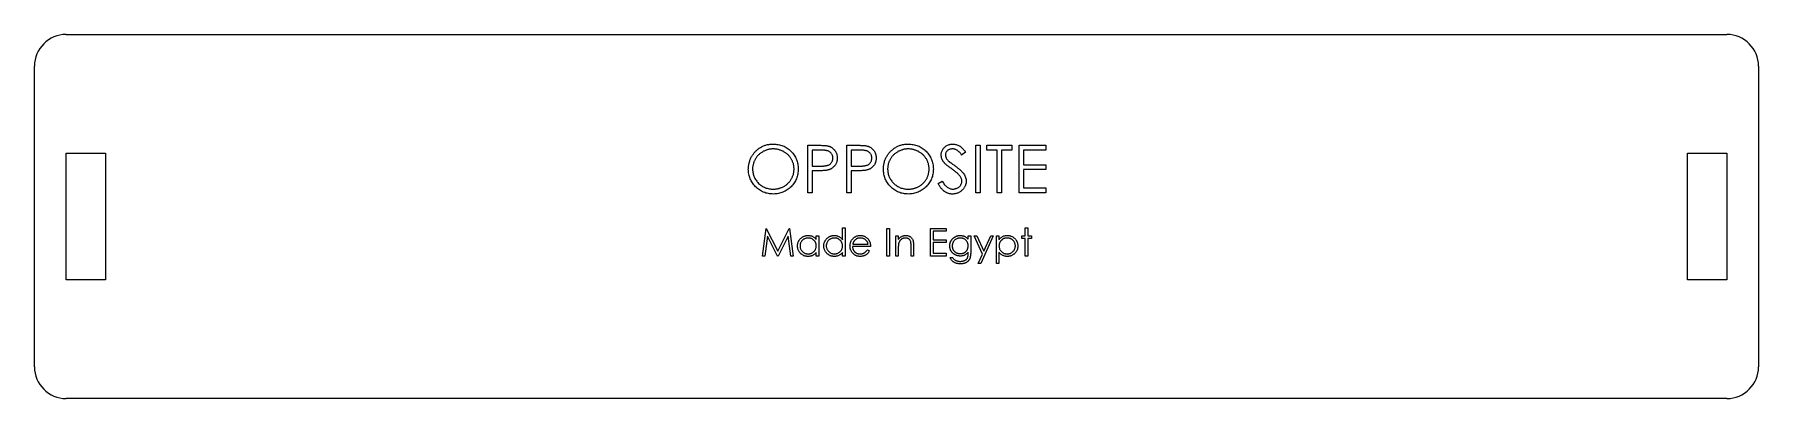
# Model space of a CAD drawing. Header units: millimetres. Extents: x -55 to 55, y -12 to 12.
import ezdxf

# ---------------------------------------------------------------- set-up
doc = ezdxf.new("R2010")
doc.units = ezdxf.units.MM

msp = doc.modelspace()

# ---------------------------------------------------------------- linework, layer by layer
at = {"color": 7, "linetype": 'Continuous', "lineweight": 25}
for p, q in [((-52.5, 11.5), (52.5, 11.5)), ((-54.5, -9.5), (-54.5, 9.5)), ((54.5, 9.5), (54.5, -9.5)), ((-5.6, 4.5), (-5.01, 4.5)), ((-5.6, 1.5), (-5.6, 4.5)), ((-3.13, 4.5), (-2.55, 4.5)), ((-3.13, 1.5), (-3.13, 4.5)), ((5.02, 4.5), (5.29, 4.5)), ((5.02, 1.5), (5.02, 4.5)), ((5.29, 4.5), (5.29, 1.5)), ((5.71, 4.5), (7.29, 4.5)), ((5.71, 4.19), (5.71, 4.5)), ((7.29, 4.5), (7.29, 4.19)), ((7.75, 4.5), (9.44, 4.5)), ((7.75, 1.5), (7.75, 4.5)), ((9.44, 4.5), (9.44, 4.19)), ((-52.5, 4), (-50, 4)), ((-52.5, -4), (-52.5, 4)), ((-50, 4), (-50, -4)), ((-4.78, 4.19), (-5.33, 4.19)), ((-5.33, 4.19), (-5.33, 3.19)), ((-2.32, 4.19), (-2.87, 4.19)), ((-2.87, 4.19), (-2.87, 3.19)), ((4.37, 4.07), (4.12, 3.88)), ((6.37, 4.19), (5.71, 4.19)), ((6.37, 1.5), (6.37, 4.19)), ((6.63, 4.19), (6.63, 1.5)), ((7.29, 4.19), (6.63, 4.19)), ((8.02, 4.19), (8.02, 3.27)), ((9.44, 4.19), (8.02, 4.19)), ((50, 4), (52.5, 4)), ((50, -4), (50, 4)), ((52.5, 4), (52.5, -4)), ((-5.33, 3.19), (-4.8, 3.19)), ((-5.33, 2.88), (-5.33, 1.5)), ((-5.11, 2.88), (-5.33, 2.88)), ((-2.87, 3.19), (-2.34, 3.19)), ((-2.87, 2.88), (-2.87, 1.5)), ((-2.65, 2.88), (-2.87, 2.88)), ((2.63, 2.08), (2.89, 2.23)), ((8.02, 3.27), (9.44, 3.27)), ((8.02, 2.96), (8.02, 1.81)), ((9.44, 2.96), (8.02, 2.96)), ((9.44, 3.27), (9.44, 2.96)), ((-5.33, 1.5), (-5.6, 1.5)), ((-2.87, 1.5), (-3.13, 1.5)), ((5.29, 1.5), (5.02, 1.5)), ((6.63, 1.5), (6.37, 1.5)), ((9.44, 1.5), (7.75, 1.5)), ((8.02, 1.81), (9.44, 1.81)), ((9.44, 1.81), (9.44, 1.5)), ((-8.48, -2.5), (-8.25, -0.75)), ((-8.25, -0.75), (-8.23, -0.75)), ((-8.23, -0.75), (-7.5, -2.19)), ((-7.5, -2.19), (-6.78, -0.75)), ((-6.78, -0.75), (-6.76, -0.75)), ((-6.76, -0.75), (-6.53, -2.5)), ((-3.41, -0.71), (-3.25, -0.71)), ((-3.41, -1.47), (-3.41, -0.71)), ((-3.25, -0.71), (-3.25, -2.5)), ((-0.61, -0.75), (-0.45, -0.75)), ((-0.61, -2.5), (-0.61, -0.75)), ((-0.45, -0.75), (-0.45, -2.5)), ((2.15, -0.75), (3.14, -0.75)), ((2.15, -2.5), (2.15, -0.75)), ((2.31, -0.93), (2.31, -1.47)), ((3.14, -0.93), (2.31, -0.93)), ((3.14, -0.75), (3.14, -0.93)), ((8.14, -0.71), (8.3, -0.71)), ((8.14, -1.22), (8.14, -0.71)), ((8.3, -0.71), (8.3, -1.22)), ((-8.16, -1.24), (-8.32, -2.5)), ((-7.52, -2.5), (-8.16, -1.24)), ((-6.85, -1.24), (-7.49, -2.5)), ((-6.69, -2.5), (-6.85, -1.24)), ((-5.07, -1.22), (-4.91, -1.22)), ((-5.07, -1.46), (-5.07, -1.22)), ((-4.91, -1.22), (-4.91, -2.5)), ((-1.64, -1.89), (-2.78, -1.89)), ((-2.77, -1.74), (-1.79, -1.74)), ((-1.84, -2.1), (-1.71, -2.17)), ((-0.04, -1.22), (0.11, -1.22)), ((-0.04, -2.5), (-0.04, -1.22)), ((0.11, -1.22), (0.11, -1.45)), ((0.11, -2.04), (0.11, -2.5)), ((0.92, -2.5), (0.92, -1.9)), ((1.08, -1.85), (1.08, -2.5)), ((2.31, -1.47), (3.14, -1.47)), ((2.31, -1.65), (2.31, -2.32)), ((3.14, -1.65), (2.31, -1.65)), ((3.14, -1.47), (3.14, -1.65)), ((4.53, -1.22), (4.69, -1.22)), ((4.53, -1.44), (4.53, -1.22)), ((4.69, -1.22), (4.69, -2.24)), ((4.91, -1.22), (5.08, -1.22)), ((5.43, -2.39), (4.91, -1.22)), ((5.08, -1.22), (5.52, -2.2)), ((6.12, -1.22), (5.34, -2.97)), ((5.52, -2.2), (5.96, -1.22)), ((5.96, -1.22), (6.12, -1.22)), ((6.33, -1.22), (6.48, -1.22)), ((6.33, -2.97), (6.33, -1.22)), ((6.48, -1.22), (6.48, -1.46)), ((7.92, -1.38), (7.92, -1.22)), ((7.92, -1.22), (8.14, -1.22)), ((8.14, -1.38), (7.92, -1.38)), ((8.14, -2.5), (8.14, -1.38)), ((8.3, -1.22), (8.53, -1.22)), ((8.3, -1.38), (8.3, -2.5)), ((8.53, -1.38), (8.3, -1.38)), ((8.53, -1.22), (8.53, -1.38)), ((-8.32, -2.5), (-8.48, -2.5)), ((-7.49, -2.5), (-7.52, -2.5)), ((-6.53, -2.5), (-6.69, -2.5)), ((-5.07, -2.5), (-5.07, -2.28)), ((-4.91, -2.5), (-5.07, -2.5)), ((-3.41, -2.5), (-3.41, -2.28)), ((-3.25, -2.5), (-3.41, -2.5)), ((-0.45, -2.5), (-0.61, -2.5)), ((0.11, -2.5), (-0.04, -2.5)), ((1.08, -2.5), (0.92, -2.5)), ((3.14, -2.5), (2.15, -2.5)), ((2.31, -2.32), (3.14, -2.32)), ((3.14, -2.32), (3.14, -2.5)), ((3.39, -2.59), (3.54, -2.59)), ((4.53, -2.32), (4.53, -2.25)), ((5.17, -2.97), (5.43, -2.39)), ((5.34, -2.97), (5.17, -2.97)), ((6.48, -2.97), (6.33, -2.97)), ((6.48, -2.27), (6.48, -2.97)), ((8.3, -2.5), (8.14, -2.5)), ((-50, -4), (-52.5, -4)), ((52.5, -4), (50, -4)), ((52.5, -11.5), (-52.5, -11.5))]:
    msp.add_line(p, q, dxfattribs=at)
for centre, start, end in [((-52.5, 9.5), 90, 180), ((52.5, 9.5), 0, 90), ((-52.5, -9.5), 180, 270), ((52.5, -9.5), 270, 0)]:
    msp.add_arc(centre, 2, start, end, dxfattribs=at)
for points, knots in [([(-9.37, 2.99), (-9.36, 3.02), (-9.36, 3.09), (-9.35, 3.2), (-9.34, 3.3), (-9.31, 3.4), (-9.28, 3.5), (-9.25, 3.6), (-9.21, 3.7), (-9.16, 3.79), (-9.1, 3.88), (-9.04, 3.96), (-8.98, 4.04), (-8.91, 4.12), (-8.84, 4.19), (-8.76, 4.25), (-8.68, 4.31), (-8.59, 4.37), (-8.5, 4.42), (-8.4, 4.46), (-8.31, 4.5), (-8.21, 4.53), (-8.11, 4.55), (-8.01, 4.56), (-7.91, 4.58), (-7.84, 4.58), (-7.81, 4.58)], [0, 0, 0, 0, 0.043209, 0.085873, 0.12812, 0.170152, 0.211918, 0.253753, 0.296006, 0.338443, 0.381015, 0.42282, 0.464089, 0.505126, 0.545975, 0.586985, 0.628339, 0.670084, 0.711992, 0.753039, 0.794049, 0.834886, 0.875498, 0.916547, 0.958004, 1, 1, 1, 1]), ([(-7.81, 4.58), (-7.75, 4.58), (-7.64, 4.57), (-7.48, 4.55), (-7.33, 4.52), (-7.18, 4.47), (-7.04, 4.4), (-6.91, 4.32), (-6.79, 4.23), (-6.67, 4.12), (-6.56, 4.01), (-6.47, 3.88), (-6.39, 3.75), (-6.32, 3.61), (-6.27, 3.47), (-6.24, 3.32), (-6.22, 3.16), (-6.21, 3.06), (-6.21, 3)], [0, 0, 0, 0, 0.06657, 0.130749, 0.193413, 0.254989, 0.316114, 0.377262, 0.439401, 0.502971, 0.566525, 0.628231, 0.689091, 0.749345, 0.81017, 0.87161, 0.934869, 1, 1, 1, 1]), ([(-5.01, 4.5), (-4.97, 4.5), (-4.89, 4.5), (-4.78, 4.5), (-4.68, 4.49), (-4.59, 4.49), (-4.51, 4.48), (-4.44, 4.48), (-4.38, 4.47), (-4.34, 4.46), (-4.32, 4.45)], [0, 0, 0, 0, 0.176956, 0.339055, 0.486318, 0.618781, 0.735619, 0.838742, 0.926457, 1, 1, 1, 1]), ([(-4.32, 4.45), (-4.3, 4.45), (-4.26, 4.44), (-4.2, 4.42), (-4.15, 4.39), (-4.09, 4.36), (-4.04, 4.32), (-4, 4.28), (-3.95, 4.24), (-3.91, 4.19), (-3.87, 4.14), (-3.84, 4.09), (-3.81, 4.03), (-3.79, 3.97), (-3.77, 3.91), (-3.76, 3.84), (-3.75, 3.77), (-3.75, 3.72), (-3.75, 3.7)], [0, 0, 0, 0, 0.062481, 0.12349, 0.183411, 0.243153, 0.302127, 0.36171, 0.421842, 0.482932, 0.544552, 0.605681, 0.66768, 0.729984, 0.794551, 0.860346, 0.928907, 1, 1, 1, 1]), ([(-2.55, 4.5), (-2.51, 4.5), (-2.43, 4.5), (-2.32, 4.5), (-2.22, 4.49), (-2.13, 4.49), (-2.05, 4.48), (-1.98, 4.48), (-1.92, 4.47), (-1.88, 4.46), (-1.86, 4.45)], [0, 0, 0, 0, 0.176956, 0.339055, 0.486318, 0.618781, 0.735619, 0.838742, 0.926457, 1, 1, 1, 1]), ([(-1.86, 4.45), (-1.84, 4.45), (-1.8, 4.44), (-1.74, 4.42), (-1.69, 4.39), (-1.63, 4.36), (-1.58, 4.32), (-1.53, 4.28), (-1.49, 4.24), (-1.45, 4.19), (-1.41, 4.14), (-1.38, 4.09), (-1.35, 4.03), (-1.33, 3.97), (-1.31, 3.91), (-1.3, 3.84), (-1.29, 3.77), (-1.29, 3.72), (-1.29, 3.7)], [0, 0, 0, 0, 0.062481, 0.12349, 0.183411, 0.243153, 0.302127, 0.36171, 0.421842, 0.482932, 0.544552, 0.605681, 0.66768, 0.729984, 0.794551, 0.860346, 0.928907, 1, 1, 1, 1]), ([(-0.83, 2.99), (-0.83, 3.02), (-0.83, 3.09), (-0.81, 3.2), (-0.8, 3.3), (-0.78, 3.4), (-0.75, 3.5), (-0.71, 3.6), (-0.67, 3.7), (-0.62, 3.79), (-0.57, 3.88), (-0.51, 3.96), (-0.44, 4.04), (-0.37, 4.12), (-0.3, 4.19), (-0.22, 4.25), (-0.14, 4.31), (-0.05, 4.37), (0.04, 4.42), (0.13, 4.46), (0.23, 4.5), (0.33, 4.53), (0.42, 4.55), (0.52, 4.56), (0.63, 4.58), (0.7, 4.58), (0.73, 4.58)], [0, 0, 0, 0, 0.043209, 0.085873, 0.12812, 0.170152, 0.211918, 0.253753, 0.296006, 0.338443, 0.381015, 0.42282, 0.464089, 0.505126, 0.545975, 0.586985, 0.628339, 0.670084, 0.711992, 0.753039, 0.794049, 0.834886, 0.875498, 0.916547, 0.958004, 1, 1, 1, 1]), ([(0.73, 4.58), (0.79, 4.58), (0.9, 4.57), (1.06, 4.55), (1.21, 4.52), (1.36, 4.47), (1.5, 4.4), (1.63, 4.32), (1.75, 4.23), (1.87, 4.12), (1.98, 4.01), (2.07, 3.88), (2.15, 3.75), (2.21, 3.61), (2.27, 3.47), (2.3, 3.32), (2.32, 3.16), (2.33, 3.06), (2.33, 3)], [0, 0, 0, 0, 0.06657, 0.130749, 0.193413, 0.254989, 0.316114, 0.377262, 0.439401, 0.502971, 0.566525, 0.628231, 0.689091, 0.749345, 0.81017, 0.87161, 0.934869, 1, 1, 1, 1]), ([(2.83, 3.88), (2.83, 3.91), (2.83, 3.97), (2.85, 4.06), (2.88, 4.15), (2.92, 4.23), (2.97, 4.31), (3.04, 4.38), (3.11, 4.44), (3.19, 4.49), (3.28, 4.53), (3.37, 4.56), (3.47, 4.57), (3.53, 4.58), (3.57, 4.58)], [0, 0, 0, 0, 0.0837854, 0.1657799, 0.24628, 0.3274609, 0.408797, 0.4897152, 0.571376, 0.6555233, 0.7410195, 0.8265468, 0.9119889, 1, 1, 1, 1]), ([(3.57, 4.58), (3.6, 4.58), (3.67, 4.57), (3.78, 4.55), (3.87, 4.52), (3.95, 4.48), (4.02, 4.44), (4.07, 4.4), (4.11, 4.36), (4.16, 4.31), (4.21, 4.26), (4.26, 4.2), (4.32, 4.14), (4.35, 4.09), (4.37, 4.07)], [0, 0, 0, 0, 0.107233, 0.213252, 0.31883, 0.426794, 0.483646, 0.543604, 0.608308, 0.677127, 0.750686, 0.828713, 0.91219, 1, 1, 1, 1]), ([(-7.79, 4.27), (-7.82, 4.27), (-7.88, 4.27), (-7.96, 4.26), (-8.05, 4.25), (-8.13, 4.23), (-8.21, 4.2), (-8.29, 4.17), (-8.37, 4.14), (-8.44, 4.1), (-8.52, 4.05), (-8.59, 4.01), (-8.66, 3.95), (-8.72, 3.9), (-8.78, 3.84), (-8.83, 3.77), (-8.88, 3.71), (-8.92, 3.64), (-8.96, 3.56), (-9, 3.49), (-9.03, 3.41), (-9.05, 3.33), (-9.07, 3.25), (-9.09, 3.16), (-9.1, 3.08), (-9.1, 3.02), (-9.1, 2.99)], [0, 0, 0, 0, 0.042023, 0.083645, 0.124984, 0.166247, 0.207702, 0.249631, 0.291742, 0.334743, 0.37746, 0.419556, 0.461044, 0.502096, 0.542891, 0.583801, 0.624864, 0.666225, 0.707399, 0.748557, 0.789655, 0.83074, 0.87207, 0.913993, 0.956498, 1, 1, 1, 1]), ([(-6.48, 3), (-6.48, 3.03), (-6.48, 3.09), (-6.49, 3.17), (-6.5, 3.26), (-6.52, 3.34), (-6.55, 3.42), (-6.58, 3.49), (-6.61, 3.57), (-6.65, 3.64), (-6.7, 3.71), (-6.75, 3.78), (-6.8, 3.84), (-6.86, 3.9), (-6.92, 3.95), (-6.99, 4.01), (-7.06, 4.05), (-7.13, 4.1), (-7.21, 4.14), (-7.29, 4.17), (-7.37, 4.2), (-7.45, 4.23), (-7.54, 4.25), (-7.62, 4.26), (-7.71, 4.27), (-7.77, 4.27), (-7.79, 4.27)], [0, 0, 0, 0, 0.042915, 0.08513, 0.126473, 0.167453, 0.207976, 0.248249, 0.28875, 0.32967, 0.370537, 0.411129, 0.451819, 0.492406, 0.533486, 0.575263, 0.617441, 0.660672, 0.70394, 0.746868, 0.789079, 0.831104, 0.873238, 0.915166, 0.957381, 1, 1, 1, 1]), ([(-4.8, 3.19), (-4.78, 3.19), (-4.73, 3.19), (-4.66, 3.19), (-4.59, 3.19), (-4.53, 3.2), (-4.47, 3.21), (-4.42, 3.22), (-4.38, 3.23), (-4.32, 3.24), (-4.27, 3.27), (-4.2, 3.31), (-4.15, 3.36), (-4.1, 3.42), (-4.07, 3.48), (-4.04, 3.55), (-4.02, 3.62), (-4.02, 3.67), (-4.02, 3.69)], [0, 0, 0, 0, 0.072538, 0.140034, 0.202496, 0.260575, 0.313228, 0.361583, 0.404878, 0.444127, 0.5164, 0.586507, 0.655085, 0.724384, 0.793974, 0.861638, 0.930111, 1, 1, 1, 1]), ([(-4.02, 3.69), (-4.02, 3.72), (-4.02, 3.77), (-4.04, 3.84), (-4.07, 3.9), (-4.1, 3.97), (-4.15, 4.02), (-4.2, 4.07), (-4.26, 4.11), (-4.32, 4.14), (-4.37, 4.15), (-4.41, 4.16), (-4.46, 4.17), (-4.51, 4.18), (-4.57, 4.19), (-4.63, 4.19), (-4.7, 4.19), (-4.75, 4.19), (-4.78, 4.19)], [0, 0, 0, 0, 0.070044, 0.139238, 0.208197, 0.279173, 0.349987, 0.418354, 0.48761, 0.557411, 0.59533, 0.637964, 0.685913, 0.738185, 0.796103, 0.858517, 0.926658, 1, 1, 1, 1]), ([(-3.75, 3.7), (-3.75, 3.67), (-3.75, 3.62), (-3.76, 3.55), (-3.77, 3.48), (-3.79, 3.42), (-3.81, 3.36), (-3.84, 3.3), (-3.87, 3.25), (-3.91, 3.2), (-3.95, 3.15), (-4, 3.11), (-4.05, 3.07), (-4.1, 3.03), (-4.16, 3), (-4.22, 2.97), (-4.28, 2.95), (-4.33, 2.94), (-4.35, 2.93)], [0, 0, 0, 0, 0.070119, 0.137192, 0.202016, 0.264631, 0.326117, 0.38601, 0.445812, 0.505298, 0.564633, 0.624283, 0.683902, 0.743953, 0.805388, 0.868388, 0.933084, 1, 1, 1, 1]), ([(-2.34, 3.19), (-2.31, 3.19), (-2.26, 3.19), (-2.19, 3.19), (-2.13, 3.19), (-2.07, 3.2), (-2.01, 3.21), (-1.96, 3.22), (-1.92, 3.23), (-1.86, 3.24), (-1.8, 3.27), (-1.74, 3.31), (-1.69, 3.36), (-1.64, 3.42), (-1.6, 3.48), (-1.58, 3.55), (-1.56, 3.62), (-1.56, 3.67), (-1.56, 3.69)], [0, 0, 0, 0, 0.072538, 0.140034, 0.202496, 0.260575, 0.313228, 0.361583, 0.404878, 0.444127, 0.5164, 0.586507, 0.655085, 0.724384, 0.793974, 0.861638, 0.930111, 1, 1, 1, 1]), ([(-1.56, 3.69), (-1.56, 3.72), (-1.56, 3.77), (-1.58, 3.84), (-1.6, 3.9), (-1.64, 3.97), (-1.69, 4.02), (-1.74, 4.07), (-1.8, 4.11), (-1.85, 4.14), (-1.9, 4.15), (-1.95, 4.16), (-1.99, 4.17), (-2.05, 4.18), (-2.11, 4.19), (-2.17, 4.19), (-2.24, 4.19), (-2.29, 4.19), (-2.32, 4.19)], [0, 0, 0, 0, 0.070044, 0.139238, 0.208197, 0.279173, 0.349987, 0.418354, 0.48761, 0.557411, 0.59533, 0.637964, 0.685913, 0.738185, 0.796103, 0.858517, 0.926658, 1, 1, 1, 1]), ([(-1.29, 3.7), (-1.29, 3.67), (-1.29, 3.62), (-1.3, 3.55), (-1.31, 3.48), (-1.33, 3.42), (-1.35, 3.36), (-1.38, 3.3), (-1.41, 3.25), (-1.45, 3.2), (-1.49, 3.15), (-1.53, 3.11), (-1.58, 3.07), (-1.64, 3.03), (-1.69, 3), (-1.76, 2.97), (-1.82, 2.95), (-1.86, 2.94), (-1.89, 2.93)], [0, 0, 0, 0, 0.070119, 0.137192, 0.202016, 0.264631, 0.326117, 0.38601, 0.445812, 0.505298, 0.564633, 0.624283, 0.683902, 0.743953, 0.805388, 0.868388, 0.933084, 1, 1, 1, 1]), ([(0.74, 4.27), (0.72, 4.27), (0.66, 4.27), (0.57, 4.26), (0.49, 4.25), (0.41, 4.23), (0.33, 4.2), (0.25, 4.17), (0.17, 4.14), (0.09, 4.1), (0.02, 4.05), (-0.05, 4.01), (-0.12, 3.95), (-0.18, 3.9), (-0.24, 3.84), (-0.29, 3.77), (-0.34, 3.71), (-0.39, 3.64), (-0.43, 3.56), (-0.46, 3.49), (-0.49, 3.41), (-0.52, 3.33), (-0.53, 3.25), (-0.55, 3.16), (-0.56, 3.08), (-0.56, 3.02), (-0.56, 2.99)], [0, 0, 0, 0, 0.042023, 0.083645, 0.124984, 0.166247, 0.207702, 0.249631, 0.291742, 0.334743, 0.37746, 0.419556, 0.461044, 0.502096, 0.542891, 0.583801, 0.624864, 0.666225, 0.707399, 0.748557, 0.789655, 0.83074, 0.87207, 0.913993, 0.956498, 1, 1, 1, 1]), ([(2.06, 3), (2.06, 3.03), (2.06, 3.09), (2.05, 3.17), (2.03, 3.26), (2.02, 3.34), (1.99, 3.42), (1.96, 3.49), (1.93, 3.57), (1.89, 3.64), (1.84, 3.71), (1.79, 3.78), (1.74, 3.84), (1.68, 3.9), (1.62, 3.95), (1.55, 4.01), (1.48, 4.05), (1.4, 4.1), (1.33, 4.14), (1.25, 4.17), (1.17, 4.2), (1.08, 4.23), (1, 4.25), (0.92, 4.26), (0.83, 4.27), (0.77, 4.27), (0.74, 4.27)], [0, 0, 0, 0, 0.042915, 0.08513, 0.126473, 0.167453, 0.207976, 0.248249, 0.28875, 0.32967, 0.370537, 0.411129, 0.451819, 0.492406, 0.533486, 0.575263, 0.617441, 0.660672, 0.70394, 0.746868, 0.789079, 0.831104, 0.873238, 0.915166, 0.957381, 1, 1, 1, 1]), ([(2.99, 3.42), (2.98, 3.44), (2.96, 3.47), (2.92, 3.53), (2.89, 3.58), (2.87, 3.64), (2.85, 3.7), (2.84, 3.76), (2.83, 3.82), (2.83, 3.86), (2.83, 3.88)], [0, 0, 0, 0, 0.133507, 0.262559, 0.388264, 0.512667, 0.633722, 0.755394, 0.877553, 1, 1, 1, 1]), ([(3.49, 3.01), (3.45, 3.03), (3.39, 3.08), (3.31, 3.14), (3.23, 3.2), (3.17, 3.25), (3.11, 3.3), (3.06, 3.34), (3.03, 3.38), (3, 3.41), (2.99, 3.42)], [0, 0, 0, 0, 0.181535, 0.347082, 0.495568, 0.628357, 0.74552, 0.845831, 0.930782, 1, 1, 1, 1]), ([(3.54, 4.27), (3.51, 4.27), (3.45, 4.27), (3.36, 4.24), (3.28, 4.21), (3.22, 4.16), (3.16, 4.1), (3.12, 4.04), (3.1, 3.97), (3.1, 3.92), (3.1, 3.89)], [0, 0, 0, 0, 0.143073, 0.275903, 0.402371, 0.528414, 0.650356, 0.765895, 0.880774, 1, 1, 1, 1]), ([(3.1, 3.89), (3.1, 3.87), (3.1, 3.84), (3.11, 3.79), (3.12, 3.75), (3.14, 3.7), (3.16, 3.65), (3.2, 3.6), (3.24, 3.55), (3.28, 3.52), (3.29, 3.5)], [0, 0, 0, 0, 0.107285, 0.214746, 0.322939, 0.434116, 0.553412, 0.686073, 0.834256, 1, 1, 1, 1]), ([(3.29, 3.5), (3.3, 3.5), (3.32, 3.48), (3.34, 3.46), (3.38, 3.43), (3.43, 3.4), (3.48, 3.36), (3.55, 3.31), (3.62, 3.26), (3.67, 3.22), (3.7, 3.2)], [0, 0, 0, 0, 0.052594, 0.124952, 0.218094, 0.333502, 0.468789, 0.624938, 0.801683, 1, 1, 1, 1]), ([(4.12, 3.88), (4.11, 3.9), (4.08, 3.94), (4.04, 3.99), (4, 4.04), (3.96, 4.08), (3.92, 4.11), (3.88, 4.15), (3.85, 4.17), (3.8, 4.2), (3.75, 4.23), (3.68, 4.25), (3.61, 4.27), (3.56, 4.27), (3.54, 4.27)], [0, 0, 0, 0, 0.098469, 0.189629, 0.274184, 0.352183, 0.423199, 0.488551, 0.548473, 0.60144, 0.701198, 0.799592, 0.898545, 1, 1, 1, 1]), ([(-7.78, 1.42), (-7.84, 1.42), (-7.95, 1.43), (-8.1, 1.45), (-8.25, 1.48), (-8.4, 1.53), (-8.54, 1.6), (-8.67, 1.68), (-8.79, 1.77), (-8.91, 1.88), (-9.02, 1.99), (-9.11, 2.12), (-9.19, 2.25), (-9.25, 2.38), (-9.3, 2.53), (-9.34, 2.67), (-9.36, 2.83), (-9.36, 2.93), (-9.37, 2.99)], [0, 0, 0, 0, 0.065819, 0.129747, 0.192072, 0.253459, 0.31457, 0.37628, 0.439026, 0.503267, 0.567493, 0.629705, 0.691, 0.751452, 0.812004, 0.87315, 0.935635, 1, 1, 1, 1]), ([(-9.1, 2.99), (-9.1, 2.94), (-9.09, 2.86), (-9.07, 2.73), (-9.05, 2.61), (-9, 2.5), (-8.95, 2.39), (-8.88, 2.29), (-8.8, 2.19), (-8.72, 2.09), (-8.62, 2.01), (-8.52, 1.93), (-8.41, 1.87), (-8.29, 1.82), (-8.18, 1.78), (-8.05, 1.75), (-7.93, 1.73), (-7.84, 1.73), (-7.79, 1.73)], [0, 0, 0, 0, 0.064504, 0.126899, 0.187747, 0.24815, 0.308586, 0.369583, 0.431827, 0.49618, 0.560668, 0.623504, 0.68526, 0.746537, 0.808327, 0.870486, 0.934317, 1, 1, 1, 1]), ([(-7.79, 1.73), (-7.76, 1.73), (-7.71, 1.73), (-7.62, 1.74), (-7.53, 1.75), (-7.45, 1.77), (-7.37, 1.8), (-7.28, 1.82), (-7.21, 1.86), (-7.13, 1.9), (-7.05, 1.94), (-6.98, 1.99), (-6.92, 2.04), (-6.86, 2.1), (-6.8, 2.15), (-6.74, 2.22), (-6.7, 2.28), (-6.65, 2.36), (-6.61, 2.43), (-6.58, 2.5), (-6.55, 2.58), (-6.52, 2.66), (-6.5, 2.74), (-6.49, 2.83), (-6.48, 2.91), (-6.48, 2.97), (-6.48, 3)], [0, 0, 0, 0, 0.043633, 0.086538, 0.129177, 0.171436, 0.213416, 0.255266, 0.297369, 0.339941, 0.382347, 0.423953, 0.464871, 0.505572, 0.546003, 0.586568, 0.627065, 0.668271, 0.709549, 0.750428, 0.791096, 0.832027, 0.873136, 0.914611, 0.956956, 1, 1, 1, 1]), ([(-6.21, 3), (-6.21, 2.95), (-6.22, 2.84), (-6.24, 2.68), (-6.27, 2.53), (-6.32, 2.39), (-6.39, 2.25), (-6.47, 2.12), (-6.56, 2), (-6.67, 1.88), (-6.78, 1.77), (-6.91, 1.68), (-7.04, 1.6), (-7.18, 1.54), (-7.32, 1.48), (-7.47, 1.45), (-7.62, 1.43), (-7.73, 1.42), (-7.78, 1.42)], [0, 0, 0, 0, 0.065227, 0.128569, 0.19032, 0.251378, 0.312388, 0.373789, 0.436431, 0.500567, 0.564687, 0.627136, 0.688455, 0.749246, 0.810155, 0.871671, 0.934773, 1, 1, 1, 1]), ([(-4.35, 2.93), (-4.37, 2.93), (-4.41, 2.92), (-4.48, 2.91), (-4.56, 2.9), (-4.65, 2.9), (-4.75, 2.89), (-4.86, 2.89), (-4.98, 2.88), (-5.07, 2.88), (-5.11, 2.88)], [0, 0, 0, 0, 0.0751731, 0.1647463, 0.2680169, 0.3859119, 0.5177895, 0.663691, 0.8244132, 1, 1, 1, 1]), ([(-1.89, 2.93), (-1.91, 2.93), (-1.95, 2.92), (-2.01, 2.91), (-2.09, 2.9), (-2.18, 2.9), (-2.28, 2.89), (-2.4, 2.89), (-2.52, 2.88), (-2.61, 2.88), (-2.65, 2.88)], [0, 0, 0, 0, 0.075173, 0.164746, 0.268017, 0.385912, 0.517789, 0.663691, 0.824413, 1, 1, 1, 1]), ([(0.75, 1.42), (0.7, 1.42), (0.59, 1.43), (0.44, 1.45), (0.28, 1.48), (0.14, 1.53), (0, 1.6), (-0.13, 1.68), (-0.25, 1.77), (-0.37, 1.88), (-0.48, 1.99), (-0.57, 2.12), (-0.65, 2.25), (-0.71, 2.38), (-0.77, 2.53), (-0.8, 2.67), (-0.82, 2.83), (-0.83, 2.93), (-0.83, 2.99)], [0, 0, 0, 0, 0.065819, 0.129747, 0.192072, 0.253459, 0.31457, 0.37628, 0.439026, 0.503267, 0.567493, 0.629705, 0.691, 0.751452, 0.812004, 0.87315, 0.935635, 1, 1, 1, 1]), ([(-0.56, 2.99), (-0.56, 2.94), (-0.55, 2.86), (-0.54, 2.73), (-0.51, 2.61), (-0.46, 2.5), (-0.41, 2.39), (-0.34, 2.29), (-0.27, 2.19), (-0.18, 2.09), (-0.08, 2.01), (0.02, 1.93), (0.13, 1.87), (0.24, 1.82), (0.36, 1.78), (0.49, 1.75), (0.61, 1.73), (0.7, 1.73), (0.74, 1.73)], [0, 0, 0, 0, 0.064504, 0.126899, 0.187747, 0.24815, 0.308586, 0.369583, 0.431827, 0.49618, 0.560668, 0.623504, 0.68526, 0.746537, 0.808327, 0.870486, 0.934317, 1, 1, 1, 1]), ([(0.74, 1.73), (0.77, 1.73), (0.83, 1.73), (0.92, 1.74), (1.01, 1.75), (1.09, 1.77), (1.17, 1.8), (1.25, 1.82), (1.33, 1.86), (1.41, 1.9), (1.48, 1.94), (1.55, 1.99), (1.62, 2.04), (1.68, 2.1), (1.74, 2.15), (1.79, 2.22), (1.84, 2.28), (1.89, 2.36), (1.93, 2.43), (1.96, 2.5), (1.99, 2.58), (2.02, 2.66), (2.03, 2.74), (2.05, 2.83), (2.06, 2.91), (2.06, 2.97), (2.06, 3)], [0, 0, 0, 0, 0.043633, 0.086538, 0.129177, 0.171436, 0.213416, 0.255266, 0.297369, 0.339941, 0.382347, 0.423953, 0.464871, 0.505572, 0.546003, 0.586568, 0.627065, 0.668271, 0.709549, 0.750428, 0.791096, 0.832027, 0.873136, 0.914611, 0.956956, 1, 1, 1, 1]), ([(2.33, 3), (2.33, 2.95), (2.32, 2.84), (2.3, 2.68), (2.27, 2.53), (2.22, 2.39), (2.15, 2.25), (2.07, 2.12), (1.98, 2), (1.87, 1.88), (1.76, 1.77), (1.63, 1.68), (1.5, 1.6), (1.36, 1.54), (1.22, 1.48), (1.07, 1.45), (0.91, 1.43), (0.81, 1.42), (0.75, 1.42)], [0, 0, 0, 0, 0.065227, 0.128569, 0.19032, 0.251378, 0.312388, 0.373789, 0.436431, 0.500567, 0.564687, 0.627136, 0.688455, 0.749246, 0.810155, 0.871671, 0.934773, 1, 1, 1, 1]), ([(2.89, 2.23), (2.91, 2.19), (2.96, 2.12), (3.03, 2.01), (3.11, 1.93), (3.19, 1.86), (3.28, 1.8), (3.36, 1.76), (3.45, 1.74), (3.52, 1.73), (3.55, 1.73)], [0, 0, 0, 0, 0.159004, 0.304646, 0.438547, 0.562322, 0.677433, 0.786897, 0.893611, 1, 1, 1, 1]), ([(4.03, 2.53), (4.01, 2.55), (3.99, 2.59), (3.94, 2.64), (3.88, 2.7), (3.82, 2.76), (3.74, 2.82), (3.67, 2.88), (3.58, 2.95), (3.52, 2.99), (3.49, 3.01)], [0, 0, 0, 0, 0.090279, 0.18953, 0.299198, 0.418926, 0.548376, 0.688136, 0.839084, 1, 1, 1, 1]), ([(3.55, 1.73), (3.57, 1.73), (3.63, 1.73), (3.7, 1.75), (3.78, 1.77), (3.85, 1.8), (3.91, 1.84), (3.97, 1.88), (4.02, 1.93), (4.06, 1.99), (4.09, 2.05), (4.12, 2.11), (4.13, 2.17), (4.13, 2.22), (4.13, 2.24)], [0, 0, 0, 0, 0.091264, 0.18093, 0.270088, 0.360156, 0.448343, 0.532666, 0.613834, 0.693982, 0.772716, 0.849335, 0.923967, 1, 1, 1, 1]), ([(4.4, 2.23), (4.4, 2.21), (4.4, 2.15), (4.39, 2.08), (4.37, 2), (4.34, 1.93), (4.31, 1.86), (4.26, 1.79), (4.21, 1.72), (4.15, 1.66), (4.09, 1.61), (4.02, 1.56), (3.95, 1.52), (3.88, 1.48), (3.8, 1.46), (3.72, 1.44), (3.63, 1.42), (3.58, 1.42), (3.55, 1.42)], [0, 0, 0, 0, 0.061484, 0.121775, 0.18092, 0.240256, 0.300114, 0.361146, 0.423501, 0.488669, 0.553954, 0.617581, 0.680238, 0.742187, 0.804663, 0.868259, 0.93302, 1, 1, 1, 1]), ([(3.7, 3.2), (3.73, 3.18), (3.79, 3.13), (3.88, 3.06), (3.96, 3), (4.04, 2.93), (4.1, 2.87), (4.16, 2.81), (4.21, 2.75), (4.27, 2.67), (4.32, 2.58), (4.37, 2.46), (4.4, 2.35), (4.4, 2.27), (4.4, 2.23)], [0, 0, 0, 0, 0.096972, 0.187773, 0.272396, 0.351321, 0.424335, 0.491909, 0.554233, 0.611268, 0.716348, 0.81454, 0.908495, 1, 1, 1, 1]), ([(4.13, 2.24), (4.13, 2.26), (4.13, 2.31), (4.11, 2.39), (4.07, 2.46), (4.04, 2.51), (4.03, 2.53)], [0, 0, 0, 0, 0.234723, 0.477158, 0.728556, 1, 1, 1, 1]), ([(3.55, 1.42), (3.52, 1.42), (3.48, 1.42), (3.41, 1.43), (3.35, 1.44), (3.28, 1.46), (3.22, 1.48), (3.16, 1.51), (3.1, 1.54), (3.05, 1.57), (2.99, 1.61), (2.94, 1.66), (2.88, 1.72), (2.83, 1.78), (2.78, 1.84), (2.73, 1.92), (2.68, 1.99), (2.65, 2.05), (2.63, 2.08)], [0, 0, 0, 0, 0.057208, 0.113696, 0.169178, 0.224159, 0.27872, 0.333794, 0.389241, 0.445822, 0.503704, 0.564294, 0.627975, 0.695038, 0.765373, 0.839611, 0.917538, 1, 1, 1, 1]), ([(-6.26, -1.86), (-6.26, -1.83), (-6.26, -1.79), (-6.25, -1.73), (-6.23, -1.66), (-6.21, -1.6), (-6.18, -1.55), (-6.15, -1.49), (-6.11, -1.44), (-6.06, -1.39), (-6.01, -1.35), (-5.96, -1.31), (-5.9, -1.27), (-5.85, -1.25), (-5.78, -1.22), (-5.72, -1.21), (-5.66, -1.2), (-5.61, -1.2), (-5.59, -1.2)], [0, 0, 0, 0, 0.063775, 0.126079, 0.186904, 0.247574, 0.308003, 0.369132, 0.432033, 0.496791, 0.561611, 0.624914, 0.686726, 0.748079, 0.809582, 0.871631, 0.934886, 1, 1, 1, 1]), ([(-5.59, -2.52), (-5.62, -2.52), (-5.66, -2.52), (-5.73, -2.51), (-5.79, -2.5), (-5.85, -2.48), (-5.91, -2.45), (-5.96, -2.41), (-6.02, -2.37), (-6.07, -2.33), (-6.11, -2.28), (-6.15, -2.23), (-6.18, -2.17), (-6.21, -2.11), (-6.23, -2.05), (-6.25, -1.99), (-6.26, -1.92), (-6.26, -1.88), (-6.26, -1.86)], [0, 0, 0, 0, 0.06462, 0.127433, 0.189004, 0.24993, 0.310668, 0.372329, 0.434939, 0.499576, 0.564191, 0.626735, 0.688109, 0.749294, 0.810331, 0.871901, 0.935046, 1, 1, 1, 1]), ([(-5.59, -1.36), (-5.61, -1.36), (-5.65, -1.36), (-5.72, -1.37), (-5.78, -1.39), (-5.84, -1.42), (-5.9, -1.46), (-5.95, -1.5), (-6, -1.55), (-6.03, -1.61), (-6.06, -1.67), (-6.09, -1.73), (-6.1, -1.79), (-6.1, -1.84), (-6.1, -1.86)], [0, 0, 0, 0, 0.085921, 0.169593, 0.252476, 0.336244, 0.419505, 0.502036, 0.584775, 0.669846, 0.754185, 0.836658, 0.91801, 1, 1, 1, 1]), ([(-6.1, -1.86), (-6.1, -1.88), (-6.1, -1.92), (-6.09, -1.99), (-6.06, -2.05), (-6.03, -2.11), (-5.99, -2.17), (-5.95, -2.22), (-5.9, -2.26), (-5.84, -2.3), (-5.78, -2.33), (-5.72, -2.35), (-5.65, -2.36), (-5.61, -2.36), (-5.59, -2.37)], [0, 0, 0, 0, 0.081589, 0.162859, 0.245484, 0.330807, 0.416493, 0.499893, 0.583048, 0.667158, 0.751312, 0.833785, 0.916256, 1, 1, 1, 1]), ([(-5.59, -1.2), (-5.56, -1.2), (-5.51, -1.2), (-5.44, -1.21), (-5.36, -1.23), (-5.3, -1.26), (-5.23, -1.3), (-5.17, -1.34), (-5.12, -1.39), (-5.09, -1.44), (-5.07, -1.46)], [0, 0, 0, 0, 0.129862, 0.254654, 0.376015, 0.495255, 0.614798, 0.738106, 0.865196, 1, 1, 1, 1]), ([(-5.07, -1.86), (-5.07, -1.85), (-5.07, -1.81), (-5.08, -1.76), (-5.09, -1.71), (-5.11, -1.66), (-5.13, -1.62), (-5.15, -1.58), (-5.18, -1.54), (-5.22, -1.5), (-5.26, -1.47), (-5.3, -1.44), (-5.34, -1.41), (-5.39, -1.39), (-5.43, -1.38), (-5.48, -1.36), (-5.53, -1.36), (-5.57, -1.36), (-5.59, -1.36)], [0, 0, 0, 0, 0.065634, 0.129188, 0.191219, 0.251913, 0.312507, 0.373494, 0.435152, 0.498741, 0.562095, 0.624187, 0.685476, 0.746097, 0.807612, 0.869967, 0.933951, 1, 1, 1, 1]), ([(-5.59, -2.37), (-5.56, -2.36), (-5.52, -2.36), (-5.45, -2.35), (-5.39, -2.33), (-5.33, -2.3), (-5.27, -2.26), (-5.22, -2.22), (-5.17, -2.17), (-5.14, -2.12), (-5.11, -2.06), (-5.09, -2), (-5.07, -1.93), (-5.07, -1.89), (-5.07, -1.86)], [0, 0, 0, 0, 0.0848024, 0.1686635, 0.2525519, 0.3382397, 0.4231027, 0.5055561, 0.5861757, 0.6671357, 0.7484992, 0.8304524, 0.9134557, 1, 1, 1, 1]), ([(-4.6, -1.86), (-4.6, -1.83), (-4.6, -1.79), (-4.59, -1.73), (-4.57, -1.66), (-4.55, -1.6), (-4.52, -1.55), (-4.49, -1.49), (-4.45, -1.44), (-4.4, -1.39), (-4.35, -1.35), (-4.3, -1.31), (-4.24, -1.27), (-4.19, -1.25), (-4.12, -1.22), (-4.06, -1.21), (-4, -1.2), (-3.95, -1.2), (-3.93, -1.2)], [0, 0, 0, 0, 0.063775, 0.126079, 0.186904, 0.247574, 0.308003, 0.369132, 0.432033, 0.496791, 0.561611, 0.624914, 0.686726, 0.748079, 0.809582, 0.871631, 0.934886, 1, 1, 1, 1]), ([(-3.93, -2.52), (-3.96, -2.52), (-4, -2.52), (-4.07, -2.51), (-4.13, -2.5), (-4.19, -2.48), (-4.25, -2.45), (-4.3, -2.41), (-4.36, -2.37), (-4.4, -2.33), (-4.45, -2.28), (-4.49, -2.23), (-4.52, -2.17), (-4.55, -2.11), (-4.57, -2.05), (-4.59, -1.99), (-4.6, -1.92), (-4.6, -1.88), (-4.6, -1.86)], [0, 0, 0, 0, 0.06462, 0.127433, 0.189004, 0.24993, 0.310668, 0.372329, 0.434939, 0.499576, 0.564191, 0.626735, 0.688109, 0.749294, 0.810331, 0.871901, 0.935046, 1, 1, 1, 1]), ([(-3.93, -1.36), (-3.95, -1.36), (-3.99, -1.36), (-4.06, -1.37), (-4.12, -1.39), (-4.18, -1.42), (-4.24, -1.46), (-4.29, -1.5), (-4.34, -1.55), (-4.37, -1.61), (-4.4, -1.67), (-4.43, -1.73), (-4.44, -1.79), (-4.44, -1.84), (-4.44, -1.86)], [0, 0, 0, 0, 0.085921, 0.169593, 0.252476, 0.336244, 0.419505, 0.502036, 0.584775, 0.669846, 0.754185, 0.836658, 0.91801, 1, 1, 1, 1]), ([(-4.44, -1.86), (-4.44, -1.88), (-4.44, -1.92), (-4.43, -1.99), (-4.4, -2.05), (-4.37, -2.11), (-4.33, -2.17), (-4.29, -2.22), (-4.24, -2.26), (-4.18, -2.3), (-4.12, -2.33), (-4.06, -2.35), (-3.99, -2.36), (-3.95, -2.36), (-3.93, -2.37)], [0, 0, 0, 0, 0.081589, 0.162859, 0.245484, 0.330807, 0.416493, 0.499893, 0.583048, 0.667158, 0.751312, 0.833785, 0.916256, 1, 1, 1, 1]), ([(-3.93, -1.2), (-3.9, -1.2), (-3.85, -1.2), (-3.78, -1.21), (-3.7, -1.24), (-3.64, -1.27), (-3.57, -1.3), (-3.51, -1.35), (-3.46, -1.41), (-3.43, -1.45), (-3.41, -1.47)], [0, 0, 0, 0, 0.128884, 0.252985, 0.37421, 0.494102, 0.614753, 0.738511, 0.866243, 1, 1, 1, 1]), ([(-3.41, -1.86), (-3.41, -1.85), (-3.41, -1.81), (-3.42, -1.76), (-3.43, -1.71), (-3.45, -1.66), (-3.47, -1.62), (-3.49, -1.58), (-3.52, -1.54), (-3.56, -1.5), (-3.6, -1.47), (-3.64, -1.44), (-3.68, -1.41), (-3.72, -1.39), (-3.77, -1.38), (-3.82, -1.36), (-3.87, -1.36), (-3.91, -1.36), (-3.93, -1.36)], [0, 0, 0, 0, 0.065634, 0.129188, 0.191219, 0.251913, 0.312507, 0.373494, 0.435152, 0.498741, 0.562095, 0.624187, 0.685476, 0.746097, 0.807612, 0.869967, 0.933951, 1, 1, 1, 1]), ([(-3.93, -2.37), (-3.9, -2.36), (-3.86, -2.36), (-3.79, -2.35), (-3.73, -2.33), (-3.67, -2.3), (-3.61, -2.26), (-3.56, -2.22), (-3.51, -2.17), (-3.48, -2.12), (-3.45, -2.06), (-3.43, -2), (-3.41, -1.93), (-3.41, -1.89), (-3.41, -1.86)], [0, 0, 0, 0, 0.0848024, 0.1686635, 0.2525519, 0.3382397, 0.4231027, 0.5055561, 0.5861757, 0.6671357, 0.7484992, 0.8304524, 0.9134557, 1, 1, 1, 1]), ([(-2.94, -1.86), (-2.94, -1.84), (-2.94, -1.81), (-2.93, -1.75), (-2.92, -1.69), (-2.9, -1.64), (-2.88, -1.58), (-2.86, -1.53), (-2.83, -1.48), (-2.8, -1.45), (-2.79, -1.44)], [0, 0, 0, 0, 0.128045, 0.253768, 0.377428, 0.500551, 0.623296, 0.746578, 0.872348, 1, 1, 1, 1]), ([(-2.3, -2.52), (-2.32, -2.52), (-2.37, -2.52), (-2.44, -2.51), (-2.5, -2.5), (-2.57, -2.47), (-2.62, -2.44), (-2.68, -2.41), (-2.73, -2.37), (-2.77, -2.32), (-2.81, -2.27), (-2.84, -2.22), (-2.87, -2.16), (-2.9, -2.11), (-2.92, -2.05), (-2.93, -1.99), (-2.94, -1.93), (-2.94, -1.89), (-2.94, -1.86)], [0, 0, 0, 0, 0.071579, 0.139629, 0.204797, 0.268135, 0.329814, 0.391301, 0.453434, 0.516552, 0.579631, 0.641119, 0.701294, 0.76081, 0.819932, 0.87892, 0.938983, 1, 1, 1, 1]), ([(-2.79, -1.44), (-2.78, -1.42), (-2.74, -1.38), (-2.69, -1.33), (-2.63, -1.29), (-2.57, -1.26), (-2.51, -1.23), (-2.44, -1.21), (-2.37, -1.2), (-2.32, -1.2), (-2.29, -1.2)], [0, 0, 0, 0, 0.128835, 0.253589, 0.374643, 0.49534, 0.616325, 0.739759, 0.866842, 1, 1, 1, 1]), ([(-2.78, -1.89), (-2.78, -1.91), (-2.78, -1.94), (-2.77, -1.99), (-2.76, -2.04), (-2.75, -2.08), (-2.73, -2.12), (-2.7, -2.16), (-2.68, -2.2), (-2.65, -2.23), (-2.61, -2.26), (-2.57, -2.29), (-2.54, -2.31), (-2.5, -2.33), (-2.45, -2.35), (-2.41, -2.36), (-2.36, -2.36), (-2.33, -2.37), (-2.32, -2.37)], [0, 0, 0, 0, 0.0683846, 0.1344756, 0.1983911, 0.2607535, 0.3218292, 0.3830372, 0.4446531, 0.507398, 0.5698252, 0.6307776, 0.6909287, 0.7509451, 0.8110495, 0.8723309, 0.9350041, 1, 1, 1, 1]), ([(-2.61, -1.48), (-2.62, -1.48), (-2.64, -1.5), (-2.66, -1.52), (-2.68, -1.55), (-2.7, -1.58), (-2.72, -1.62), (-2.74, -1.66), (-2.75, -1.7), (-2.76, -1.72), (-2.77, -1.74)], [0, 0, 0, 0, 0.109984, 0.22258, 0.3385, 0.458709, 0.585535, 0.717518, 0.854667, 1, 1, 1, 1]), ([(-2.28, -1.36), (-2.3, -1.36), (-2.33, -1.36), (-2.38, -1.36), (-2.42, -1.37), (-2.46, -1.38), (-2.5, -1.4), (-2.54, -1.42), (-2.58, -1.45), (-2.6, -1.47), (-2.61, -1.48)], [0, 0, 0, 0, 0.131092, 0.259141, 0.384162, 0.505992, 0.629098, 0.750669, 0.874039, 1, 1, 1, 1]), ([(-2.32, -2.37), (-2.3, -2.37), (-2.27, -2.36), (-2.22, -2.36), (-2.18, -2.35), (-2.13, -2.34), (-2.09, -2.32), (-2.05, -2.3), (-2.01, -2.28), (-1.98, -2.26), (-1.95, -2.23), (-1.91, -2.19), (-1.88, -2.15), (-1.86, -2.11), (-1.84, -2.1)], [0, 0, 0, 0, 0.082592, 0.163879, 0.245659, 0.327726, 0.40861, 0.485749, 0.559169, 0.630268, 0.705306, 0.792065, 0.889796, 1, 1, 1, 1]), ([(-1.71, -2.17), (-1.72, -2.19), (-1.74, -2.23), (-1.78, -2.28), (-1.81, -2.33), (-1.86, -2.37), (-1.9, -2.4), (-1.95, -2.44), (-2, -2.46), (-2.05, -2.48), (-2.11, -2.5), (-2.17, -2.51), (-2.23, -2.52), (-2.27, -2.52), (-2.3, -2.52)], [0, 0, 0, 0, 0.09337, 0.181661, 0.265874, 0.346355, 0.4246, 0.501903, 0.579992, 0.658443, 0.738672, 0.821894, 0.908801, 1, 1, 1, 1]), ([(-2.29, -1.2), (-2.27, -1.2), (-2.21, -1.2), (-2.14, -1.21), (-2.07, -1.23), (-2, -1.26), (-1.94, -1.3), (-1.88, -1.34), (-1.83, -1.39), (-1.79, -1.43), (-1.78, -1.45)], [0, 0, 0, 0, 0.13204, 0.259033, 0.38188, 0.502258, 0.622752, 0.744743, 0.870109, 1, 1, 1, 1]), ([(-1.79, -1.74), (-1.8, -1.72), (-1.81, -1.68), (-1.83, -1.62), (-1.86, -1.57), (-1.89, -1.53), (-1.93, -1.49), (-1.97, -1.46), (-2.01, -1.43), (-2.06, -1.4), (-2.11, -1.38), (-2.17, -1.37), (-2.23, -1.36), (-2.26, -1.36), (-2.28, -1.36)], [0, 0, 0, 0, 0.09624, 0.185231, 0.267501, 0.3444, 0.419595, 0.496891, 0.576638, 0.660268, 0.745387, 0.83004, 0.914474, 1, 1, 1, 1]), ([(-1.78, -1.45), (-1.77, -1.47), (-1.74, -1.5), (-1.72, -1.54), (-1.69, -1.6), (-1.67, -1.65), (-1.66, -1.71), (-1.65, -1.77), (-1.64, -1.83), (-1.64, -1.87), (-1.64, -1.89)], [0, 0, 0, 0, 0.1185218, 0.2362548, 0.3561744, 0.4772497, 0.6015399, 0.7296184, 0.8621583, 1, 1, 1, 1]), ([(0.11, -1.45), (0.13, -1.43), (0.16, -1.39), (0.22, -1.34), (0.27, -1.29), (0.33, -1.26), (0.4, -1.23), (0.46, -1.21), (0.53, -1.2), (0.58, -1.2), (0.6, -1.2)], [0, 0, 0, 0, 0.140976, 0.273569, 0.398988, 0.51993, 0.63811, 0.756589, 0.87686, 1, 1, 1, 1]), ([(0.14, -1.69), (0.13, -1.7), (0.13, -1.72), (0.13, -1.75), (0.12, -1.79), (0.12, -1.83), (0.12, -1.87), (0.11, -1.92), (0.11, -1.98), (0.11, -2.02), (0.11, -2.04)], [0, 0, 0, 0, 0.076995, 0.167615, 0.271052, 0.38946, 0.520843, 0.666399, 0.826094, 1, 1, 1, 1]), ([(0.57, -1.36), (0.56, -1.36), (0.53, -1.36), (0.5, -1.36), (0.46, -1.37), (0.43, -1.38), (0.39, -1.39), (0.36, -1.41), (0.33, -1.43), (0.3, -1.45), (0.27, -1.48), (0.24, -1.5), (0.22, -1.53), (0.2, -1.56), (0.18, -1.59), (0.16, -1.63), (0.15, -1.66), (0.14, -1.68), (0.14, -1.69)], [0, 0, 0, 0, 0.063986, 0.126627, 0.188984, 0.25023, 0.312351, 0.374574, 0.438148, 0.50292, 0.567974, 0.630771, 0.692935, 0.754398, 0.815218, 0.876117, 0.938015, 1, 1, 1, 1]), ([(0.9, -1.61), (0.9, -1.59), (0.89, -1.55), (0.86, -1.5), (0.83, -1.45), (0.79, -1.42), (0.74, -1.39), (0.69, -1.37), (0.63, -1.36), (0.59, -1.36), (0.57, -1.36)], [0, 0, 0, 0, 0.13552, 0.260833, 0.378476, 0.493178, 0.609281, 0.729981, 0.859261, 1, 1, 1, 1]), ([(0.6, -1.2), (0.62, -1.2), (0.67, -1.2), (0.74, -1.21), (0.8, -1.24), (0.86, -1.27), (0.91, -1.31), (0.96, -1.35), (0.99, -1.41), (1.02, -1.46), (1.04, -1.5), (1.05, -1.54), (1.06, -1.58), (1.06, -1.62), (1.07, -1.67), (1.07, -1.73), (1.08, -1.79), (1.08, -1.83), (1.08, -1.85)], [0, 0, 0, 0, 0.07724, 0.151178, 0.223488, 0.295543, 0.366976, 0.437131, 0.507044, 0.57856, 0.616614, 0.658756, 0.704491, 0.754803, 0.809332, 0.868274, 0.932073, 1, 1, 1, 1]), ([(0.92, -1.9), (0.92, -1.88), (0.92, -1.85), (0.92, -1.8), (0.92, -1.76), (0.92, -1.72), (0.91, -1.68), (0.91, -1.65), (0.91, -1.63), (0.9, -1.61), (0.9, -1.61)], [0, 0, 0, 0, 0.17885, 0.34211, 0.489826, 0.623254, 0.74008, 0.841483, 0.928908, 1, 1, 1, 1]), ([(3.37, -1.86), (3.37, -1.84), (3.37, -1.81), (3.37, -1.77), (3.38, -1.73), (3.39, -1.69), (3.4, -1.65), (3.41, -1.61), (3.43, -1.57), (3.45, -1.53), (3.48, -1.49), (3.5, -1.46), (3.53, -1.42), (3.56, -1.39), (3.59, -1.36), (3.62, -1.34), (3.66, -1.31), (3.7, -1.29), (3.74, -1.27), (3.78, -1.25), (3.82, -1.23), (3.86, -1.22), (3.9, -1.21), (3.94, -1.2), (3.98, -1.2), (4.01, -1.2), (4.03, -1.2)], [0, 0, 0, 0, 0.042034, 0.083905, 0.125069, 0.166158, 0.20721, 0.248491, 0.289878, 0.33217, 0.374476, 0.416225, 0.45761, 0.499073, 0.540553, 0.582249, 0.62455, 0.667433, 0.710323, 0.752467, 0.794065, 0.835216, 0.876228, 0.917446, 0.958643, 1, 1, 1, 1]), ([(4.02, -2.5), (4.01, -2.5), (3.98, -2.5), (3.93, -2.49), (3.89, -2.49), (3.85, -2.48), (3.81, -2.47), (3.77, -2.45), (3.73, -2.43), (3.69, -2.41), (3.65, -2.39), (3.62, -2.37), (3.58, -2.34), (3.55, -2.31), (3.52, -2.28), (3.5, -2.25), (3.47, -2.22), (3.45, -2.18), (3.43, -2.14), (3.41, -2.1), (3.4, -2.07), (3.39, -2.03), (3.38, -1.98), (3.37, -1.94), (3.37, -1.9), (3.37, -1.87), (3.37, -1.86)], [0, 0, 0, 0, 0.042865, 0.085222, 0.127202, 0.169025, 0.210882, 0.252963, 0.295628, 0.338553, 0.381463, 0.423582, 0.465066, 0.506312, 0.54704, 0.587676, 0.628675, 0.669946, 0.711036, 0.751996, 0.792673, 0.833446, 0.874191, 0.915494, 0.957478, 1, 1, 1, 1]), ([(4.04, -1.36), (4.02, -1.36), (3.97, -1.36), (3.9, -1.37), (3.84, -1.39), (3.78, -1.42), (3.72, -1.46), (3.67, -1.5), (3.63, -1.55), (3.59, -1.61), (3.56, -1.67), (3.54, -1.73), (3.52, -1.8), (3.52, -1.84), (3.52, -1.86)], [0, 0, 0, 0, 0.085519, 0.169309, 0.252218, 0.336756, 0.420595, 0.502741, 0.584804, 0.668268, 0.751823, 0.833629, 0.91622, 1, 1, 1, 1]), ([(3.52, -1.86), (3.52, -1.88), (3.52, -1.91), (3.53, -1.96), (3.54, -2.01), (3.56, -2.05), (3.58, -2.1), (3.6, -2.14), (3.63, -2.17), (3.66, -2.21), (3.7, -2.24), (3.74, -2.27), (3.78, -2.29), (3.83, -2.31), (3.87, -2.32), (3.92, -2.34), (3.97, -2.34), (4.01, -2.34), (4.03, -2.34)], [0, 0, 0, 0, 0.064983, 0.127803, 0.189056, 0.248395, 0.307691, 0.366977, 0.42734, 0.488795, 0.550674, 0.612045, 0.673369, 0.73493, 0.79781, 0.862892, 0.930095, 1, 1, 1, 1]), ([(4.03, -1.2), (4.05, -1.2), (4.1, -1.2), (4.16, -1.21), (4.23, -1.23), (4.29, -1.25), (4.36, -1.28), (4.42, -1.33), (4.48, -1.38), (4.51, -1.42), (4.53, -1.44)], [0, 0, 0, 0, 0.120911, 0.238762, 0.354755, 0.470359, 0.589144, 0.716329, 0.852445, 1, 1, 1, 1]), ([(4.03, -2.34), (4.05, -2.34), (4.08, -2.34), (4.14, -2.34), (4.19, -2.32), (4.23, -2.31), (4.28, -2.29), (4.32, -2.27), (4.36, -2.24), (4.39, -2.21), (4.43, -2.17), (4.45, -2.14), (4.48, -2.1), (4.5, -2.05), (4.51, -2.01), (4.52, -1.96), (4.53, -1.91), (4.53, -1.87), (4.53, -1.85)], [0, 0, 0, 0, 0.070121, 0.137122, 0.201487, 0.263765, 0.32456, 0.384739, 0.444905, 0.505232, 0.565494, 0.6251, 0.68435, 0.743883, 0.804608, 0.867239, 0.932094, 1, 1, 1, 1]), ([(4.53, -1.85), (4.53, -1.83), (4.53, -1.78), (4.52, -1.72), (4.5, -1.66), (4.47, -1.6), (4.43, -1.54), (4.39, -1.5), (4.34, -1.45), (4.29, -1.42), (4.23, -1.39), (4.17, -1.37), (4.1, -1.36), (4.06, -1.36), (4.04, -1.36)], [0, 0, 0, 0, 0.089243, 0.174349, 0.257613, 0.339527, 0.420997, 0.501579, 0.582542, 0.666133, 0.750049, 0.832743, 0.915647, 1, 1, 1, 1]), ([(6.48, -1.46), (6.5, -1.44), (6.53, -1.39), (6.59, -1.34), (6.65, -1.3), (6.71, -1.26), (6.78, -1.23), (6.85, -1.21), (6.92, -1.2), (6.97, -1.2), (7, -1.2)], [0, 0, 0, 0, 0.13536, 0.263045, 0.386061, 0.505771, 0.625178, 0.746148, 0.870538, 1, 1, 1, 1]), ([(7, -1.36), (6.98, -1.36), (6.95, -1.36), (6.9, -1.36), (6.85, -1.38), (6.8, -1.39), (6.75, -1.41), (6.71, -1.44), (6.67, -1.47), (6.63, -1.5), (6.6, -1.54), (6.57, -1.58), (6.54, -1.62), (6.52, -1.66), (6.5, -1.71), (6.49, -1.76), (6.49, -1.81), (6.48, -1.85), (6.48, -1.86)], [0, 0, 0, 0, 0.066044, 0.130024, 0.192374, 0.253884, 0.314896, 0.375806, 0.438242, 0.501591, 0.564881, 0.626533, 0.687516, 0.748106, 0.808796, 0.870822, 0.934371, 1, 1, 1, 1]), ([(6.48, -1.86), (6.48, -1.89), (6.49, -1.93), (6.5, -2), (6.52, -2.06), (6.55, -2.12), (6.59, -2.17), (6.63, -2.22), (6.68, -2.26), (6.74, -2.3), (6.8, -2.33), (6.87, -2.35), (6.93, -2.36), (6.98, -2.36), (7, -2.37)], [0, 0, 0, 0, 0.08644, 0.169344, 0.251061, 0.332326, 0.413189, 0.494299, 0.576654, 0.661785, 0.747765, 0.831967, 0.915299, 1, 1, 1, 1]), ([(7, -1.2), (7.02, -1.2), (7.07, -1.2), (7.13, -1.21), (7.2, -1.22), (7.26, -1.25), (7.32, -1.27), (7.37, -1.31), (7.43, -1.35), (7.48, -1.39), (7.52, -1.44), (7.56, -1.49), (7.6, -1.55), (7.62, -1.6), (7.65, -1.66), (7.66, -1.73), (7.67, -1.79), (7.67, -1.83), (7.67, -1.86)], [0, 0, 0, 0, 0.065081, 0.128636, 0.190653, 0.252125, 0.313446, 0.375227, 0.438498, 0.503285, 0.56801, 0.630879, 0.692154, 0.752552, 0.813191, 0.873985, 0.936258, 1, 1, 1, 1]), ([(7.52, -1.86), (7.52, -1.84), (7.51, -1.79), (7.5, -1.73), (7.48, -1.67), (7.45, -1.61), (7.41, -1.55), (7.36, -1.5), (7.31, -1.46), (7.26, -1.42), (7.2, -1.39), (7.13, -1.37), (7.07, -1.36), (7.02, -1.36), (7, -1.36)], [0, 0, 0, 0, 0.081994, 0.163349, 0.245826, 0.330367, 0.415198, 0.497941, 0.580476, 0.66374, 0.747513, 0.830399, 0.914076, 1, 1, 1, 1]), ([(7, -2.37), (7.02, -2.36), (7.07, -2.36), (7.13, -2.35), (7.2, -2.33), (7.26, -2.3), (7.31, -2.26), (7.36, -2.22), (7.41, -2.17), (7.45, -2.11), (7.48, -2.05), (7.5, -1.99), (7.51, -1.92), (7.52, -1.88), (7.52, -1.86)], [0, 0, 0, 0, 0.08342, 0.165574, 0.248159, 0.332033, 0.416257, 0.499525, 0.583039, 0.668596, 0.754035, 0.83692, 0.9183, 1, 1, 1, 1]), ([(7.67, -1.86), (7.67, -1.88), (7.67, -1.92), (7.66, -1.99), (7.65, -2.05), (7.63, -2.11), (7.6, -2.17), (7.56, -2.23), (7.52, -2.28), (7.48, -2.33), (7.43, -2.37), (7.38, -2.41), (7.32, -2.45), (7.26, -2.48), (7.2, -2.5), (7.14, -2.51), (7.07, -2.52), (7.03, -2.52), (7.01, -2.52)], [0, 0, 0, 0, 0.064921, 0.128034, 0.189574, 0.25058, 0.311733, 0.37325, 0.435763, 0.500346, 0.564949, 0.627528, 0.689157, 0.749865, 0.81076, 0.8723, 0.935413, 1, 1, 1, 1]), ([(-5.07, -2.28), (-5.09, -2.3), (-5.12, -2.34), (-5.18, -2.39), (-5.24, -2.43), (-5.31, -2.47), (-5.37, -2.49), (-5.44, -2.51), (-5.52, -2.52), (-5.57, -2.52), (-5.59, -2.52)], [0, 0, 0, 0, 0.134298, 0.262085, 0.38627, 0.507165, 0.6273, 0.748145, 0.87237, 1, 1, 1, 1]), ([(-3.41, -2.28), (-3.43, -2.3), (-3.46, -2.34), (-3.52, -2.39), (-3.58, -2.43), (-3.65, -2.47), (-3.71, -2.49), (-3.78, -2.51), (-3.86, -2.52), (-3.91, -2.52), (-3.93, -2.52)], [0, 0, 0, 0, 0.134298, 0.262085, 0.38627, 0.507165, 0.6273, 0.748145, 0.87237, 1, 1, 1, 1]), ([(4.04, -2.99), (4.01, -2.99), (3.96, -2.99), (3.89, -2.98), (3.82, -2.97), (3.75, -2.95), (3.69, -2.92), (3.63, -2.89), (3.58, -2.86), (3.54, -2.82), (3.5, -2.78), (3.46, -2.72), (3.42, -2.66), (3.4, -2.61), (3.39, -2.59)], [0, 0, 0, 0, 0.096491, 0.188474, 0.27684, 0.362137, 0.443437, 0.520166, 0.59271, 0.662917, 0.735419, 0.814881, 0.903061, 1, 1, 1, 1]), ([(3.54, -2.59), (3.56, -2.61), (3.58, -2.65), (3.63, -2.7), (3.68, -2.74), (3.74, -2.78), (3.8, -2.8), (3.87, -2.82), (3.94, -2.83), (4, -2.84), (4.03, -2.84)], [0, 0, 0, 0, 0.124716, 0.243805, 0.360062, 0.475112, 0.593525, 0.71935, 0.853855, 1, 1, 1, 1]), ([(4.53, -2.25), (4.52, -2.27), (4.48, -2.31), (4.43, -2.36), (4.37, -2.4), (4.31, -2.44), (4.24, -2.47), (4.17, -2.49), (4.09, -2.5), (4.05, -2.5), (4.02, -2.5)], [0, 0, 0, 0, 0.126561, 0.250895, 0.374719, 0.499826, 0.624964, 0.749039, 0.87318, 1, 1, 1, 1]), ([(4.03, -2.84), (4.05, -2.84), (4.11, -2.83), (4.18, -2.82), (4.25, -2.8), (4.31, -2.78), (4.37, -2.75), (4.42, -2.71), (4.45, -2.67), (4.48, -2.63), (4.49, -2.6), (4.5, -2.57), (4.51, -2.54), (4.52, -2.5), (4.53, -2.46), (4.53, -2.42), (4.53, -2.37), (4.53, -2.34), (4.53, -2.32)], [0, 0, 0, 0, 0.098171, 0.189264, 0.274463, 0.355023, 0.43092, 0.501086, 0.566608, 0.629721, 0.662711, 0.698766, 0.738611, 0.782581, 0.830409, 0.882578, 0.939229, 1, 1, 1, 1]), ([(4.64, -2.63), (4.64, -2.64), (4.63, -2.67), (4.61, -2.71), (4.58, -2.75), (4.56, -2.78), (4.53, -2.82), (4.49, -2.85), (4.46, -2.87), (4.42, -2.9), (4.38, -2.92), (4.34, -2.94), (4.29, -2.96), (4.25, -2.97), (4.2, -2.98), (4.15, -2.99), (4.09, -2.99), (4.06, -2.99), (4.04, -2.99)], [0, 0, 0, 0, 0.061371, 0.120906, 0.179424, 0.237607, 0.295938, 0.354218, 0.413537, 0.474087, 0.535121, 0.596988, 0.66002, 0.724277, 0.790012, 0.857748, 0.927829, 1, 1, 1, 1]), ([(4.69, -2.24), (4.69, -2.26), (4.69, -2.3), (4.69, -2.36), (4.68, -2.42), (4.68, -2.47), (4.67, -2.51), (4.66, -2.56), (4.65, -2.59), (4.65, -2.62), (4.64, -2.63)], [0, 0, 0, 0, 0.1634453, 0.3154887, 0.4562908, 0.5858641, 0.7054287, 0.8133707, 0.9117182, 1, 1, 1, 1]), ([(7.01, -2.52), (6.98, -2.52), (6.93, -2.52), (6.86, -2.51), (6.79, -2.49), (6.72, -2.46), (6.65, -2.42), (6.59, -2.38), (6.54, -2.33), (6.5, -2.29), (6.48, -2.27)], [0, 0, 0, 0, 0.126841, 0.250548, 0.37123, 0.492116, 0.613401, 0.737997, 0.866132, 1, 1, 1, 1])]:
    msp.add_open_spline(points, degree=3, knots=knots, dxfattribs=at)

doc.saveas('drawing.dxf')
